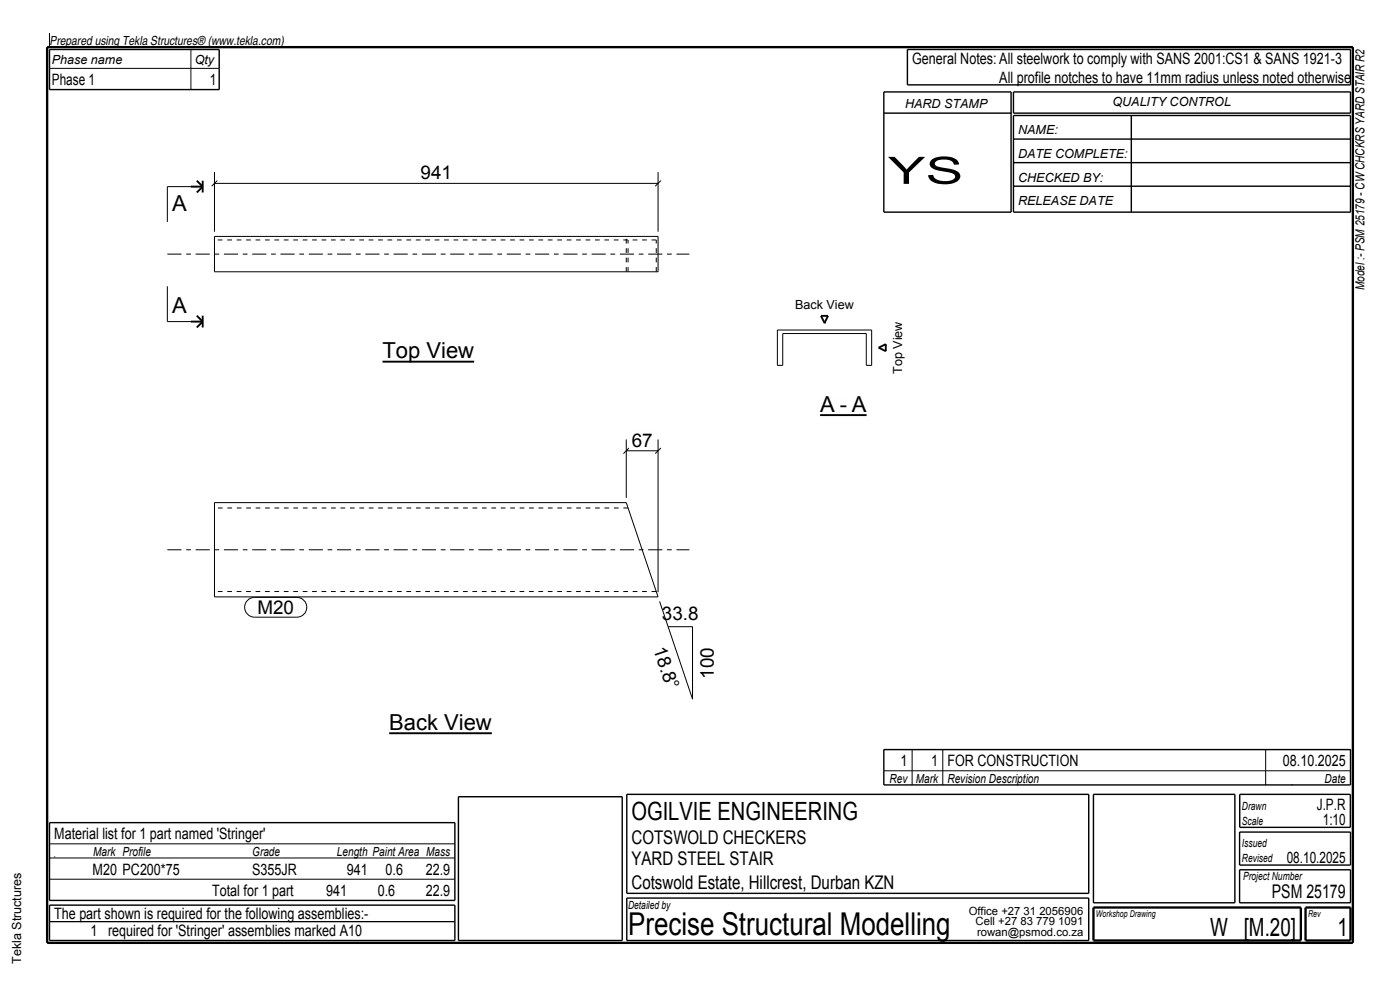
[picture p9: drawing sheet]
<svg xmlns="http://www.w3.org/2000/svg" width="297mm" height="210mm" viewBox="0 0 297 210" stroke-linecap="round" stroke-linejoin="round" font-family="sans-serif">
<defs><g id="words">
<text font-size="8" x="188.4" y="39">YS</text>
<text font-size="6.7" x="133.3" y="198.3">Precise Structural Modelling</text>
<g font-size="5.3">
<text x="134" y="174">OGILVIE ENGINEERING</text>
<text x="256.8" y="198.5">W [M.20]</text>
<text x="283.8" y="198.5">1</text>
</g>
<g font-size="4.7">
<text x="36.5" y="44.8">A</text>
<text x="36.5" y="66.5">A</text>
<text x="81.1" y="76">Top View</text>
<text x="174" y="87.3">A - A</text>
<text x="82.6" y="154.8">Back View</text>
</g>
<g font-size="4">
<text x="89.2" y="38">941</text>
<text x="134" y="94.7">67</text>
<text x="54.6" y="130.3">M20</text>
<text x="140.4" y="131.4">33.8</text>
<text x="138.6" y="137.6" transform="rotate(71 138.6 137.6)">18.8°</text>
<text x="151.4" y="144" transform="rotate(-90 151.4 144)">100</text>
<text x="134" y="179">COTSWOLD CHECKERS</text>
<text x="134" y="183.5">YARD STEEL STAIR</text>
<text x="134" y="188.5">Cotswold Estate, Hillcrest, Durban KZN</text>
<text x="269.8" y="190.5">PSM 25179</text>
</g>
<g font-size="3.3">
<text x="193.5" y="13.5">General Notes: All steelwork to comply with SANS 2001:CS1 &amp; SANS 1921-3</text>
<text x="212" y="17.5">All profile notches to have 11mm radius unless noted otherwise</text>
<text x="11" y="18">Phase 1</text>
<text x="44.5" y="18">1</text>
<text x="191" y="162.5">1</text>
<text x="197.5" y="162.5">1 FOR CONSTRUCTION</text>
<text x="272.2" y="162.5">08.10.2025</text>
<text x="279.4" y="171.8">J.P.R</text>
<text x="11.5" y="178">Material list for 1 part named 'Stringer'</text>
<text x="280.6" y="175">1:10</text>
<text x="19.6" y="185.5">M20 PC200*75</text>
<text x="53.5" y="185.5">S355JR</text>
<text x="73.6" y="185.5">941</text>
<text x="81.8" y="185.5">0.6</text>
<text x="90.3" y="185.5">22.9</text>
<text x="273" y="183">08.10.2025</text>
<text x="45" y="190">Total for 1 part</text>
<text x="69.2" y="190">941</text>
<text x="80.1" y="190">0.6</text>
<text x="90.3" y="190">22.9</text>
<text x="11.5" y="195">The part shown is required for the following assemblies:-</text>
<text x="19.2" y="198.5">1 required for 'Stringer' assemblies marked A10</text>
</g>
<g font-size="2.7">
<text x="10.5" y="9.5">Prepared using Tekla Structures® (www.tekla.com)</text>
<text x="11" y="13.5">Phase name</text>
<text x="41.3" y="13.5">Qty</text>
<text x="192" y="23">HARD STAMP</text>
<text x="236" y="22.5">QUALITY CONTROL</text>
<text x="216" y="28.5">NAME:</text>
<text x="216" y="33.5">DATE COMPLETE:</text>
<text x="216" y="38.5">CHECKED BY:</text>
<text x="216" y="43.5">RELEASE DATE</text>
<text x="168.7" y="65.5">Back View</text>
<text x="289.5" y="61.5" transform="rotate(-90 289.5 61.5)">Model :- PSM 25179 - CW CHCKRS YARD STAIR R2</text>
<text x="191.4" y="79.3" transform="rotate(-90 191.4 79.3)">Top View</text>
<text x="188.7" y="166">Rev</text>
<text x="194.3" y="166">Mark</text>
<text x="201" y="166">Revision Description</text>
<text x="281" y="166">Date</text>
<text x="19.8" y="181.5">Mark Profile</text>
<text x="53.5" y="181.5">Grade</text>
<text x="71.5" y="181.5">Length Paint Area Mass</text>
<text x="4.5" y="204.5" transform="rotate(-90 4.5 204.5)">Tekla Structures</text>
</g>
<g font-size="2.4">
<text x="263.5" y="171.8">Drawn</text>
<text x="263.5" y="179.8">Issued</text>
<text x="263.5" y="175">Scale</text>
<text x="263.5" y="182.8">Revised</text>
<text x="263.7" y="186.8">Project Number</text>
<text x="133.3" y="192.8">Detailed by</text>
<text x="205.5" y="194">Office +27 31 2056906</text>
<text x="207" y="196.3">Cell +27 83 779 1091</text>
<text x="207.3" y="198.5">rowan@psmod.co.za</text>
</g>
<g font-size="2">
<text x="232.5" y="194.5">Workshop Drawing</text>
<text x="277.5" y="194.5">Rev</text>
</g>
</g></defs>
<path d="M10 10h277v190h-277z" fill="none" stroke="#000" stroke-width=".5"/>
<path d="M81.1 76.7h19.5" fill="none" stroke="#000" stroke-width=".4"/>
<path d="M81.1 72.5h19.5v3.5h-19.5z" fill-rule="evenodd" fill="#fefefb"/>
<path d="M82.6 155.5h21.7" fill="none" stroke="#000" stroke-width=".4"/>
<path d="M82.6 151.3h21.7v3.5h-21.7z" fill-rule="evenodd" fill="#fefefb"/>
<path d="M174 88.1h9.9" fill="none" stroke="#000" stroke-width=".4"/>
<g fill="#fefefb">
<path d="M174 83.8h3.1v3.5h-3.1z" fill-rule="evenodd"/>
<path d="M178.1 83.8h1.6v3.5h-1.6z" fill-rule="evenodd"/>
<path d="M180.7 83.8h3.2v3.5h-3.2z" fill-rule="evenodd"/>
</g>
<path d="M174.2 67h1.5l-.8 1.5zM186.4 73.8l1.5-.8v1.5z" fill="none" stroke="#000" stroke-width=".4"/>
<path d="M132.9 57.7v-7.5M133.2 57.7v-6.8M139.2 50.9h-93.7M139.2 57.7v-6.8M133.2 107.8h-87.7M139.2 125.5h-93.7" fill="none" stroke="#000" stroke-width=".21" stroke-dasharray="1 1 1 1" stroke-linecap="butt"/>
<g fill="none" stroke="#000" stroke-width=".21">
<path d="M10.5 7v3M10.5 14.5h36M40.5 10.5v8.5M43 39.6h-7.5v7.5M45.5 36.5v12.7M45.5 38.9h94.1M46.1 38.3l-1.2 1.2M139.6 36.5v12.7M140.2 38.3l-1.2 1.2M45.5 50.2h94.1v7.5h-94.1zM35.5 60.7v7.5h7.5M164.9 70h20v7.5h-1.1v-6.7h-17.7v6.7h-1.2z"/>
<path d="M132.9 95.6h6.7M132.9 93.2v12.4M133.5 95l-1.2 1.2M139.6 93.2v32.4M140.2 95l-1.2 1.2M45.5 106.6h87.4l6.7 20h-94.1zM139.9 127.6l7 20.7v-15.4h-5.2M187.5 159h99M193.5 159v7.5M200 159v7.5M268.5 159v7.5M10.5 179h86"/>
<path d="M187.5 163.5h99M274 166.5h.1M10.5 195.5h86M10.5 186.5h86M10.5 182h86M11.5 181.8h.1"/>
</g>
<path d="M35.5 53.9h110.7M35.5 116.6h110.7" fill="none" stroke="#000" stroke-width=".21" stroke-dasharray="3 1 1 1" stroke-linecap="butt"/>
<g fill="none" stroke="#000" stroke-width=".3">
<path d="M10.5 10.5h36v8.5h-36zM187.5 19.5h27v25.5h-27zM192.5 10.5h94v7.5h-94zM215 19.5h71.5v4.5h-71.5zM187.5 24h27M215 24.5h71.5v20.5h-71.5zM215 29.5h71.5M215 34.5h71.5M215 39.5h71.5M240 24.5v20.5M187.5 159h99v7.5h-99zM10.5 174.5h86v16.5h-86z"/>
<path d="M97.3 169h34.7v30.5h-34.7zM133 168.5h98v21h-98zM232 168.5h30v23h-30zM263 176.5h23.5v7h-23.5zM263 168.5h23.5v7h-23.5zM10.5 192h86v7.5h-86zM133 190.5h98v9h-98zM263 184.5h23.5v7h-23.5z"/>
</g>
<path d="M232 192.5h44v7h-44zM277 192.5h9.5v7h-9.5z" fill="none" stroke="#000" stroke-width=".5"/>
<g fill="#fefefb">
<path d="M88.6 34.4h7.9v4.2h-7.9z" fill-rule="evenodd"/>
<path d="M36.5 41.3h3.1v3.5h-3.1z" fill-rule="evenodd"/>
</g>
<path d="M40.5 39.6h2.5M41.7 38.3l1.3 1.3M43 38.3v2.5M43 39.6l-1.3 1.2" fill="none" stroke="#000" stroke-width=".4"/>
<path d="M36.5 63h3.1v3.5h-3.1z" fill-rule="evenodd" fill="#fefefb"/>
<path d="M40.5 68.2h2.5M41.7 67l1.3 1.2M43 67v2.5M43 68.2l-1.3 1.3" fill="none" stroke="#000" stroke-width=".4"/>
<g fill="#fefefb">
<path d="M133.4 91.1h5.7v4.2h-5.7z" fill-rule="evenodd"/>
<path d="M54.6 127.3h7.8v3h-7.8z" fill-rule="evenodd"/>
<path d="M54.6 127.3h7.8v3h-7.8z" fill-rule="evenodd"/>
</g>
<path d="M52.5 127.3l.9-.5 .6-.1h9a2.1 2.1 0 0 1 2.1 2.1 2.1 2.1 0 0 1-2.1 2.1h-9a2.1 2.1 0 0 1-1.9-1.3 2.1 2.1 0 0 1 .4-2.3z" fill="none" stroke="#000" stroke-width=".21"/>
<use href="#words"/>
</svg>
